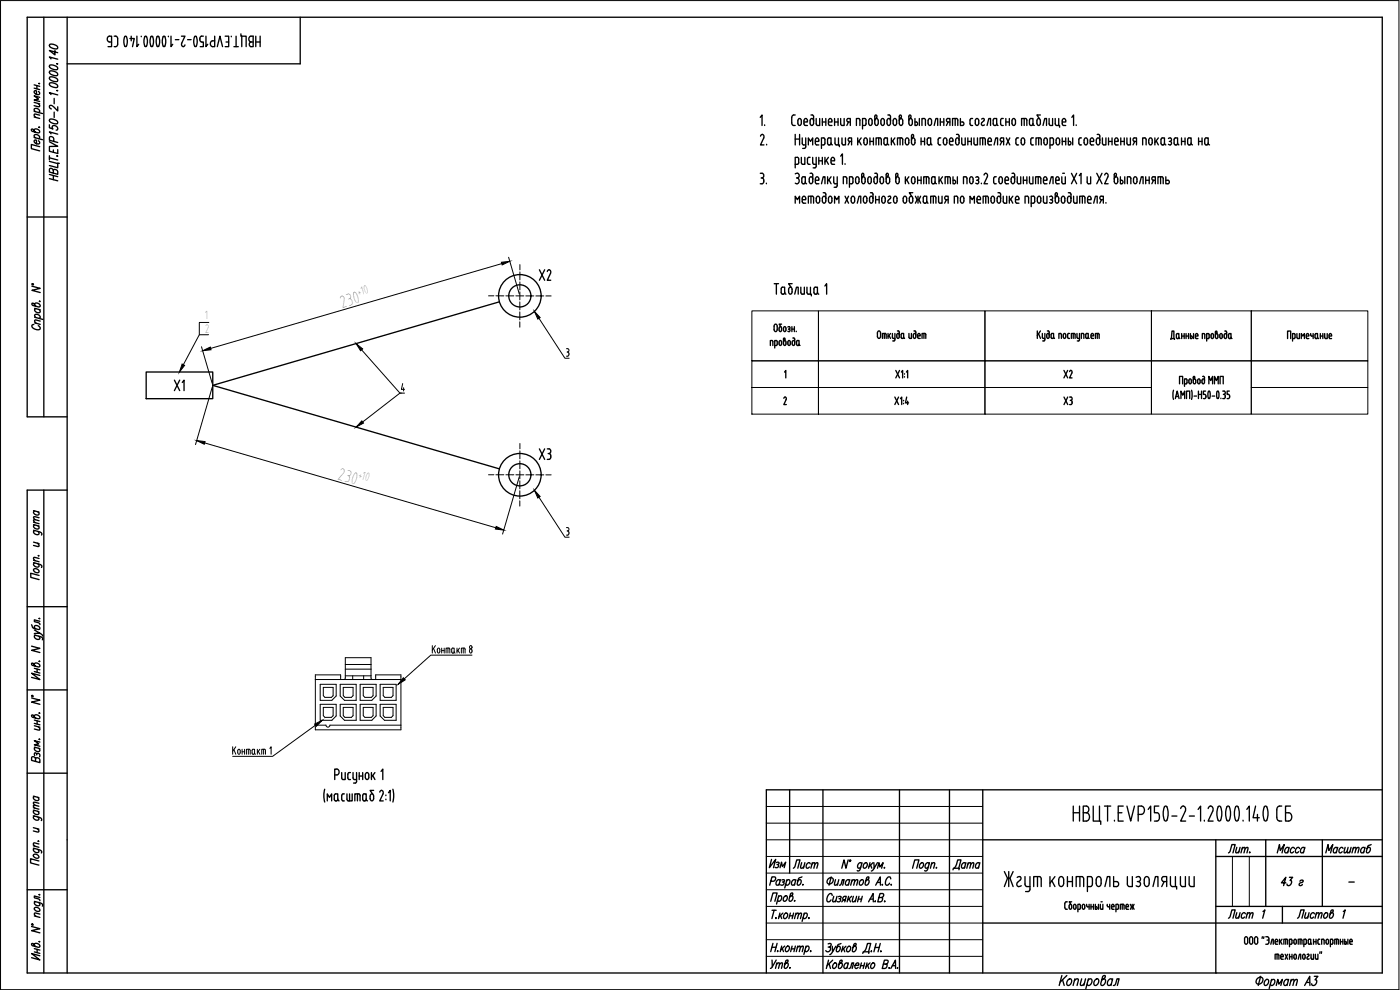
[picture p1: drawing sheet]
<svg xmlns="http://www.w3.org/2000/svg" width="420mm" height="297mm" viewBox="0 0 420 297" stroke-linecap="round" stroke-linejoin="round" font-family="sans-serif">
<defs><g id="words">
<text font-size="19" x="105.5" y="129.5">4</text>
<g font-size="6.6">
<text x="160.5" y="85.4">X2</text>
<text x="160.5" y="139">X3</text>
</g>
<g font-size="6.2">
<text x="56.1" y="118.5" transform="rotate(-90 56.1 118.5)">X1</text>
<text x="284.7" y="262.1">Дата</text>
</g>
<g font-size="5.7">
<text x="322.8" y="122.8" transform="rotate(-90 322.8 122.8)">Х2 Х3</text>
<text x="367.6" y="257.2">Лит.</text>
<text x="382.1" y="257.2">Масса</text>
<text x="396.5" y="257.2">Масштаб</text>
<text x="229.7" y="261.4">Изм</text>
<text x="236.7" y="261.8">Лист</text>
<text x="383.5" y="267.1">43 г</text>
<text x="367.6" y="276.6">Лист 1</text>
<text x="388.1" y="276.6">Листов 1</text>
</g>
<g font-size="5.3">
<text x="102.6" y="92.4" transform="rotate(-16 102.6 92.4)">230</text>
<text x="101.1" y="143.7" transform="rotate(16 101.1 143.7)">230</text>
</g>
<g font-size="3.8">
<text x="61.4" y="95.7">1</text>
<text x="61.4" y="99.9">2</text>
</g>
<g font-size="3.7">
<text x="107.5" y="88.7" transform="rotate(-16 107.5 88.7)">+10</text>
<text x="107.3" y="143.3" transform="rotate(16 107.3 143.3)">+10</text>
</g>
<text font-size="3.5" x="236.7" y="122.8" transform="rotate(-90 236.7 122.8)">1 2</text>
<text font-size="2.6" x="403.6" y="266">-</text>
</g></defs>
<!-- layer: KONTUR -->
<path d="M.2 .2h419.6v296.7h-419.6z" fill="none" stroke="#000" stroke-width=".3"/>
<g fill="none" stroke="#000" stroke-width=".4">
<path d="M13.2 5.2v119.9M20.2 5.2v286.7M90.1 5.2v14h-69.9M8.2 65.1h12M20.2 125.1h-12v-119.9h406.6v286.7h-406.6v-144.8h12M13.2 147.1v144.8M8.2 182h12M8.2 207h12M8.2 232h12M237 237v25M247 237v54.9M269.9 237v54.9"/>
<path d="M284.9 237v54.9M294.9 237v54.9M414.8 237h-184.8v54.9M294.9 252h119.9M364.9 252v39.9M364.9 257h49.9M379.9 252v20M396.9 252v20M8.2 267h12M294.9 277h119.9M364.9 272h49.9M384.9 272v5"/>
</g>
<g fill="none" stroke="#000" stroke-width=".4">
<path d="M14.9 19.5h1a1.48 1.48 0 0 1 1.4 1.1 1.05 1.05 0 0 1-1.4 .2l-1-.5zM14.9 13.3h1a1.48 1.48 0 0 1 1.4 1.1l-.5 .3-.5-.1a1.46 1.46 0 0 1-1.5-1.1zM15.3 17.7l-.5-.6 2.5 .7M16.5 15.1v1.4l-1.7-1.4 2.5 .7M17.1 19.1l.2 .1zM33.5 12.6h-.7a.91 .91 0 0 1-.6-.9 .91 .91 0 0 1 .6-.8h.7v3.1h-1.1M34.3 10.9h.7l.3 .7v1.9l-.3 .4-.7 .1M37.5 10.9l.2-.1a2.59 2.59 0 0 1 0 3.2 2.78 2.78 0 0 1-.2-3.1zM39 11.6h1.3l-.5 2.4M39.4 10.9v1.4M41.1 10.9v3.1l.5-.7M42.4 10.9v.1"/>
<path d="M43.6 10.9l.1-.1a2.59 2.59 0 0 1 0 3.2 2.78 2.78 0 0 1-.1-3.1zM45.4 10.9l.2-.1a2.64 2.64 0 0 1 0 3.2 2.73 2.73 0 0 1-.2-3.1zM47.2 10.9l.2-.1a2.59 2.59 0 0 1 0 3.2 2.78 2.78 0 0 1-.2-3.1zM49.1 10.9l.1-.1a2.64 2.64 0 0 1 0 3.2 2.73 2.73 0 0 1-.1-3.1zM50.5 10.9v.1M51.3 10.9v3.1l.5-.7M52.6 11.9h1.1M54.5 10.9h1l-.9 2a.57 .57 0 0 0 .1 .9 .57 .57 0 0 0 .8-.3M56.3 11.9h1.1M58.5 10.9l.2-.1a2.64 2.64 0 0 1 0 3.2 2.73 2.73 0 0 1-.2-3.1zM61 10.9a.89 .89 0 0 0-1 .8 .89 .89 0 0 0 1 .9v1.4h-.9M61.8 10.9v3.1l.5-.7"/>
<path d="M64.4 10.9v3.1h-.6M64.4 12.3l-.6-.1a.91 .91 0 0 0-.7 .9 .91 .91 0 0 0 .7 .9M65.2 14l.8-3.1 .8 3.1M67.6 10.9h1v3.1h-1M67.8 12.6h.8M69.4 10.9v.1M70.2 14h1.3M70.9 10.9v3.1M72.3 10.2v.7h1.6v3.1M72.6 10.9v3.1M74.9 11.1l1.1-.2v3.1h-.7a.74 .74 0 0 1-.5-.7 .74 .74 0 0 1 .5-.7l-.6-.5zM75.3 12.6h.7"/>
<path d="M76.8 12.6h1.3M76.8 10.9v3.1M78.1 10.9v3.1M10.2 39.2v-.3a.93 .93 0 0 1 1.1-.1 .93 .93 0 0 1 .5 1l-2.1-.4-.3-.6 .6 .1 .6 .8M10.2 35.1l1.7 .4M10.2 33.4l2.5 .7M10.2 30.7l1.7 .5M10.2 25.5l1.7 .4M10.2 26.4l1.7 .5M10.6 33.5l-.4-.7a.93 .93 0 0 1 1.1-.2 .93 .93 0 0 1 .5 1l-.3 .1M11.1 25.7v1M11.4 31l.5 .6-.1 .4-1.6-.3"/>
<path d="M11.5 27.4l.4 .7a.93 .93 0 0 1-1.1 .2 .93 .93 0 0 1-.4-1h.6v1M11.7 38.2h.2zM11.7 25l.2 .1zM11.9 34.6l-1.5-.4-.2 .4 .5 .6M11.9 29.2l-1.7-.4 1.3 .9-1.3 .3 1.7 .5M14.8 37.4v.9l1.1 .4-.1-.1a.56 .56 0 0 1 .2-.9 .9 .9 0 0 1 1.1 .2 .9 .9 0 0 1 0 1.1h-.3M14.9 35.8h1a1.46 1.46 0 0 1 1.4 1.1 1.05 1.05 0 0 1-1.4 .1l-1-.5zM14.9 24.9h1a1.48 1.48 0 0 1 1.4 1.1l-.5 .3-.5-.1a1.46 1.46 0 0 1-1.5-1.1zM14.9 23.1h1a1.46 1.46 0 0 1 1.4 1.1 1.05 1.05 0 0 1-1.4 .1l-1-.5zM14.9 21.3h1a1.48 1.48 0 0 1 1.4 1.1l-.5 .3h-.5a1.46 1.46 0 0 1-1.5-1.1zM15.3 28.4l-.5-.6 2.5 .7M16.3 29.5v1.6"/>
<path d="M16.3 33.6v1.6M17.1 27.2h.2zM17.3 32v1.3l-1.2-1.2-.8-.5a.55 .55 0 0 0-.5 .6 .55 .55 0 0 0 .6 .5M228.2 35.2l.5-.7v3.2M229.5 37.5v.2M238.7 34.5l-.7 .1-.4 .7 .1 1.9 .3 .4 .7 .1M239.4 37v-.8a.55 .55 0 0 1 .6-.7 .55 .55 0 0 1 .5 .7v.8M239.4 36.9a.55 .55 0 0 0 .6 .8 .55 .55 0 0 0 .5-.8M241.3 36.6h1v-.4a.55 .55 0 0 0-.5-.7 .55 .55 0 0 0-.5 .8v1.1l.4 .2 .6 .1M243.1 36.9a.55 .55 0 0 0 .5 .8 .55 .55 0 0 0 .6-.8M243.4 34.5l.7 .3 .1 2.2M244.2 36.2a.55 .55 0 0 0-.6-.7 .55 .55 0 0 0-.5 .7v.8"/>
<path d="M245 35.6v1.8l.3 .2 .7 .1v-2.1M246.8 35.6v2.1M246.8 36.6h1M247.8 35.6v2.1M248.6 36.6h1.1v-.4a.55 .55 0 0 0-.6-.7 .55 .55 0 0 0-.5 .8l.1 1.1 .3 .2 .7 .1M250.5 36.6h1M250.5 35.6v2.1M251.5 35.6v2.1M252.3 35.6l.1 1.8 .3 .2 .6 .1v-2.1M254.5 35.6h.7v2.1M254.5 36.6h.7M254.5 35.5l-.4 .6 .4 .5"/>
<path d="M254.7 36.6l-.6 1.1M257 37.7v-2.1h.7l.3 .2 .1 1.9M258.9 37.7l.6-.1 .4-.2v-1.3l-.2-.5h-.8v3.1M260.7 37v-.8a.55 .55 0 0 1 .5-.7 .55 .55 0 0 1 .5 .7v.8M260.7 36.9a.55 .55 0 0 0 .5 .8 .55 .55 0 0 0 .5-.8M262.5 36.2a.55 .55 0 0 1 .6-.7 .55 .55 0 0 1 .5 .7v.8M262.5 36.9a.55 .55 0 0 0 .6 .8 .55 .55 0 0 0 .5-.8M262.8 35.7l.4-.6-.3-.6-.4 .4v2.1M264.4 36.3v.7M264.4 36.2a.55 .55 0 0 1 .5-.7 .55 .55 0 0 1 .5 .7M264.4 36.9a.55 .55 0 0 0 .5 .8 .55 .55 0 0 0 .5-.8M265.4 36.3v.7"/>
<path d="M266.2 36.9a.55 .55 0 0 0 .5 .8 .55 .55 0 0 0 .6-.8M266.5 34.5l.7 .3 .1 2.2M267.3 36.2a.55 .55 0 0 0-.6-.7 .55 .55 0 0 0-.5 .7v.8M268 36.3v.7M268 36.2a.55 .55 0 0 1 .6-.7 .55 .55 0 0 1 .5 .7M268 36.9a.55 .55 0 0 0 .6 .8 .55 .55 0 0 0 .5-.8M269.1 36.3v.7M269.9 36.2a.55 .55 0 0 1 .5-.7 .55 .55 0 0 1 .5 .7v.8M269.9 36.9a.55 .55 0 0 0 .5 .8 .55 .55 0 0 0 .5-.8M270.1 35.7l.4-.6-.2-.6-.4 .4v2.1M272.8 36.2a.55 .55 0 0 1 .5-.7 .55 .55 0 0 1 .5 .7v.8M272.8 36.9a.55 .55 0 0 0 .5 .8 .55 .55 0 0 0 .5-.8"/>
<path d="M273 35.7l.4-.6-.3-.6-.3 .4v2.1M274.6 35.6v2.1l.6-.1 .1-.7-.7-.3M275.9 35.6v2.1M276.7 37.7v-2.1h.6l.4 .2v1.9M278.5 37v-.8a.55 .55 0 0 1 .6-.7 .55 .55 0 0 1 .5 .7v.8M278.5 36.9a.55 .55 0 0 0 .6 .8 .55 .55 0 0 0 .5-.8M280.4 37.7l.5-2.1h.5v2.1M282.2 36.6h1.1M282.2 35.6v2.1M283.3 35.6v2.1M284.6 36.6l-.6 1.1M285.1 36.6l-.9-.1-.2-.4 .2-.5h.9v2.1"/>
<path d="M285.9 37.7v-2.1h1.2l.3 .2v1.9M286.7 35.6v2.1M288.2 35.6v2.1l.9-.1 .2-.5-.2-.4-.9-.1M291.9 35.6h-.6l-.2 .5 .1 1.3 .7 .3M292.7 37v-.8a.55 .55 0 0 1 .5-.7 .55 .55 0 0 1 .5 .7v.8M292.7 36.9a.55 .55 0 0 0 .5 .8 .55 .55 0 0 0 .5-.8M294.6 35.7a.43 .43 0 0 1 .6-.1 .43 .43 0 0 1 .1 .7l-.6 .5a.53 .53 0 0 0 0 .8 .53 .53 0 0 0 .7-.1M296.2 37.7l.6-2.1h.5v2.1M298.3 35.6h.8v1.5a.52 .52 0 0 1-.5 .6 .52 .52 0 0 1-.5-.6zM299.1 37.1l.4 .5M300.3 36.1v1M300.3 37.1l.2 .5 .6 .1"/>
<path d="M301.1 35.6h-.6l-.2 .5M301.9 36.6h1M301.9 35.6v2.1M302.9 35.6v2.1M303.7 37v-.8a.55 .55 0 0 1 .5-.7 .55 .55 0 0 1 .6 .7v.8M303.7 36.9a.55 .55 0 0 0 .5 .8 .55 .55 0 0 0 .6-.8M306.6 37.7v-2.1h1.2l.3 .2 .1 1.9M307.4 35.6v2.1M309.2 35.6h.8v1.5a.53 .53 0 0 1-.5 .6 .53 .53 0 0 1-.6-.6zM310 37.1l.4 .5M311.2 36.9a.55 .55 0 0 0 .5 .8 .55 .55 0 0 0 .5-.8M312.2 34.5h-1l.8 1.1"/>
<path d="M312.2 36.3v.7M312.2 36.2a.55 .55 0 0 0-.5-.7 .55 .55 0 0 0-.5 .7v.8M313 37.7l.5-2.1h.6v2.1M314.9 35.6v1.8l.4 .2 .6 .1v-2.1M316.7 35.6v1.8l.4 .2 .6 .1v-2.1M317.7 37.7h.3v.5M318.8 36.6h1v-.4a.55 .55 0 0 0-.5-.7 .55 .55 0 0 0-.5 .8v1.1l.4 .2 .6 .1M321.7 35.2l.5-.7v3.2M323 37.5v.2M10.2 41.3l2.5 .6M10.6 41.3l-.4-.7a.93 .93 0 0 1 1.1-.1 .93 .93 0 0 1 .5 1l-.3 .1M11.5 42.2l.4 .7a.93 .93 0 0 1-1.1 .2 .93 .93 0 0 1-.4-1h.6v1"/>
<path d="M11.9 44l-2.5-.7v1.3l2.5 .7M14.8 44.2v1.2l2.5 .7v-1.2M14.8 42.5l2.5 1.4h-2.5M14.8 53.6l2.5 .7M14.8 52.3l2.5 .7M14.8 48.4l2.5 .7M14.8 47.3l2.5 .7M14.8 46.7v1.3M15.3 40.2l-.5-.6 2.5 .7M16 51.1l-.5-.5-.4-.1-.3 .3v.8l2.5 .7v-.8l-.5-.6h-.7l-.1 1M16 45v.7M16 52.7v1.2"/>
<path d="M16.1 42.4l-.1-1.1-.3-.3h-.8l-.1 1.1 2.5 .7M17.1 46.8h.2zM17.8 49l-.5-.1v1.4l-2.5-.6M228.2 52h.5a.72 .72 0 0 1 .5 .8 .72 .72 0 0 1-.8 .6M228.2 40.9a.59 .59 0 0 1 .9-.5 .59 .59 0 0 1 .1 1l-1 2.1h1.1M228.7 53.4l.5 .4v.6M229.2 54.4l-.3 .7h-.7M230 55v.1M230.1 43.3v.2M238.7 49.3h.6l.4-.3v-1.3l-.2-.4-.8-.1v3.2M238.7 40.3v3.2M238.7 41.7h1.3"/>
<path d="M238.7 52.2a.71 .71 0 0 1 1.1 .3 .71 .71 0 0 1-.7 .9M239.2 53.4a.84 .84 0 0 1 .7 1.1 .84 .84 0 0 1-1.2 .5M240 40.3v3.2M240.5 47.2v1.6l.4 .5h.6v-2.1M240.8 42.9l.4 .6M240.8 59.9h1v-.3a.55 .55 0 0 0-.5-.7 .55 .55 0 0 0-.5 .7v.8M240.8 41.4v1.6M240.9 44.5h.5M241 53h.7v1.6M241 53l-.4 .6 .1 1.3 .3 .2M241.2 43.5h.6M241.7 54.6l.4 .5"/>
<path d="M241.7 54.6a.5 .5 0 0 1-.7 .5M241.8 41.4v2.6l-.4 .5M242.6 43.5v-2.1l.6 1 .7-1v2.1M242.9 54.4a.55 .55 0 0 0 .5 .7 .55 .55 0 0 0 .5-.7M243.1 47.2l-.6 .1-.2 .4 .1 1.3 .7 .3M243.1 52l.8 .2v2.2M243.4 58.9v2.1M243.9 47.2l.1 1.8 .3 .3h.7M243.9 53.7a.55 .55 0 0 0-.5-.7 .55 .55 0 0 0-.5 .7v.7M244.2 59.4v1.6M244.2 59.4l-.2-.5h-1.4v2.1M244.7 42.4h1v-.3a.55 .55 0 0 0-.5-.7 .55 .55 0 0 0-.5 .7v.9"/>
<path d="M244.7 42.9l.4 .6M244.7 53.7l.1 1.2 .3 .2h.6M244.7 53.7a.55 .55 0 0 1 .5-.7 .55 .55 0 0 1 .6 .7M245 47.2l-.1 2.9-.9 .3M245.1 43.5h.6M245.1 59.1l.4-.2a1.34 1.34 0 0 1 .2 2h-.4l-.3-.4zM245.7 47.2v2.1M245.7 48.3h1.1M245.7 53.7v.4h-1M246.5 43.5h.7M246.5 55.1l.6-2.1h.5v2.1M246.8 47.2v2.1"/>
<path d="M247 57.8l.8 .3v2.2a.55 .55 0 0 1-.5 .7 .55 .55 0 0 1-.5-.7v-.7a.55 .55 0 0 1 .5-.7 .55 .55 0 0 1 .5 .7M247.6 41.9v1.1M247.6 47.2v2.1M247.6 41.9l-.2-.5h-.9v3.1M247.6 42.9l-.4 .6M248 48.1l.6 1.2M248.4 41.9l.2-.5h.8v1.6M248.4 42.9l.4 .6M248.4 41.9v1.1M248.4 53v2.1M248.6 47.2l-1 1.4M248.8 43.5h.2"/>
<path d="M248.8 53.9l.6 1.2M248.8 59.1l.4-.2a1.34 1.34 0 0 1 .2 2h-.4l-.3-.4zM249 43.5l.4-.6 .4 .6M249.4 47.9l.2 1.3 .9 .1M249.4 47.9a.55 .55 0 0 1 .5-.7 .55 .55 0 0 1 .6 .7M249.4 53l-1 1.4M250.2 53l.1 1.9 .3 .2h.7M250.3 56.2h.6M250.5 47.9v.4h-1.1M250.6 42.9l.4 .6M250.6 41.4v1.6M251.3 53v2.7l-.4 .5"/>
<path d="M251.6 41.4v2.1h-.6M251.6 43.5h.3v.5M252.3 46.9l.5-.7v3.1M252.7 42.9l.4 .6M252.7 41.4v1.6M253.1 55.1v-2.1h.6l.4 .3v1.8M253.6 49.1v.2M253.6 58.9l1.1 2.1M253.7 41.4v2.1h-.6M254.7 58.9l-1.1 2.1M254.9 42.4h.7M254.9 42.4l-.3-.2v-.6l.3-.2h.7v2.1"/>
<path d="M254.9 55.1h.7l.3-.2 .1-1.3-.2-.5-.9-.1v3.2M255 42.4l-.5 1.1M255.6 59.1l.4-.2a1.34 1.34 0 0 1 .2 2h-.4l-.3-.4zM256.8 54.4v-.7a.55 .55 0 0 1 .5-.7 .55 .55 0 0 1 .5 .7v.7M256.8 54.4a.55 .55 0 0 0 .5 .7 .55 .55 0 0 0 .5-.7M257.4 41.4v2.1M257.8 42.3l.7 1.2M258.5 41.4l-1.1 1.4M258.6 53.7a.55 .55 0 0 1 .5-.7 .55 .55 0 0 1 .6 .7v.7M258.6 54.4a.55 .55 0 0 0 .5 .7 .55 .55 0 0 0 .6-.7M258.8 53.2l.4-.6-.2-.6-.4 .4v2M259.3 59.1l.3-.2a1.34 1.34 0 0 1 .3 2h-.5l-.2-.4z"/>
<path d="M259.4 41.6l.4-.2a1.35 1.35 0 0 1 .2 2h-.4l-.3-.3zM260.4 54.4v-.7a.55 .55 0 0 1 .6-.7 .55 .55 0 0 1 .5 .7v.7M260.4 54.4a.55 .55 0 0 0 .6 .7 .55 .55 0 0 0 .5-.7M261.1 42.4h1M261.1 41.4v2.1M261.2 57.8l.8 .3v2.2a.55 .55 0 0 1-.5 .7 .55 .55 0 0 1-.5-.7v-.7a.55 .55 0 0 1 .5-.7 .55 .55 0 0 1 .5 .7M262.1 41.4v2.1M262.3 54.4a.55 .55 0 0 0 .5 .7 .55 .55 0 0 0 .5-.7M262.5 52h.4M262.8 58.9v2.1M262.8 59.9h1M262.9 52l.4 .5v1.9"/>
<path d="M263.3 53.7a.55 .55 0 0 0-.5-.7 .55 .55 0 0 0-.5 .7v.7M263.7 41.4v2.1M263.8 58.9v2.1M264.1 54.4v-.7a.55 .55 0 0 1 .5-.7 .55 .55 0 0 1 .6 .7v.7M264.1 54.4a.55 .55 0 0 0 .5 .7 .55 .55 0 0 0 .6-.7M264.5 41.9l-.4-.5h-1.2v2.1M264.5 41.9v1.6M264.8 59.1l.3-.2a1.34 1.34 0 0 1 .3 2h-.5l-.2-.4zM265.3 41.9l.2-.5h.8v1.6M265.3 42.9l.4 .6M265.3 41.9v1.1M265.7 43.5h.2"/>
<path d="M265.9 43.5l.4-.6 .4 .6M265.9 53.7a.55 .55 0 0 1 .6-.7 .55 .55 0 0 1 .5 .7v.7M265.9 54.4a.55 .55 0 0 0 .6 .7 .55 .55 0 0 0 .5-.7M266.2 53.2l.4-.6-.3-.6-.4 .4v2M266.5 59a.43 .43 0 0 1 .7-.1 .43 .43 0 0 1 0 .7l-.6 .5a.53 .53 0 0 0 0 .8 .53 .53 0 0 0 .8-.1M267.5 41.4v2.1M267.9 42.3l.7 1.2M268.3 59.1l.4-.2a1.34 1.34 0 0 1 .2 2h-.4l-.3-.4zM268.6 41.4l-1.1 1.4M268.8 53.7a.55 .55 0 0 1 .6-.7 .55 .55 0 0 1 .5 .7v.7M268.8 54.4a.55 .55 0 0 0 .6 .7 .55 .55 0 0 0 .5-.7M269.1 53.2l.4-.6-.3-.6-.4 .4v2"/>
<path d="M270.1 41.4v2.1M270.9 41.9v1.6M270.9 41.9l-.4-.5h-1.2v2.1M271.2 59.1l.4-.2a1.34 1.34 0 0 1 .2 2h-.4l-.3-.4zM271.7 42.1v.7M271.7 42.1a.55 .55 0 0 1 .5-.7 .55 .55 0 0 1 .6 .7v.7a.54 .54 0 0 1-.6 .7 .54 .54 0 0 1-.5-.7M271.7 53v2.1M272.1 53.9l.7 1.2M272.8 53l-1.1 1.4M273 59.1l.4-.2a1.34 1.34 0 0 1 .2 2h-.4l-.3-.4zM273.5 54.4l.1-.7a.55 .55 0 0 1 .5-.7 .55 .55 0 0 1 .5 .7v.7M273.6 54.4a.55 .55 0 0 0 .5 .7 .55 .55 0 0 0 .5-.7"/>
<path d="M273.8 41.5l.4-.6-.3-.6-.4 .5v2a.55 .55 0 0 0 .6 .7 .55 .55 0 0 0 .5-.7v-.7a.55 .55 0 0 0-.5-.7 .55 .55 0 0 0-.6 .7M273.9 57.8h-1l.8 1.2M274.7 58.9l.6 1-.6 1.1M275.4 53v2.1M275.4 54.1h1M275.5 58.9v2.1M275.8 59.9l.5 1.1M276.3 58.9l-.5 1h-.5M276.4 42.4h1.1M276.4 41.4v2.1M276.4 53v2.1M277.1 59.4l.2-.5h.8v1.5"/>
<path d="M277.1 59.4v1M277.2 55.1v-2.1h1.2l.4 .3v1.8M277.5 41.4v2.1M278 53v2.1M278.3 41.9l.2-.5h.8v1.6M278.3 42.9l.4 .6M278.3 41.9v1.1M278.7 43.5h.2M278.9 43.5l.4-.6 .4 .6M279.8 53.1l.8-.1v1.6a.52 .52 0 0 1-.5 .6 .52 .52 0 0 1-.5-.6zM280.1 58.9v2.1M280.5 58.9h-1.2v2.1"/>
<path d="M280.5 58.9l.4 .5M280.6 54.6l.4 .5M280.9 59.4v1.6M281.5 41.9v1.1M281.5 42.9l.4 .6M281.7 58.9v1.5M281.8 53v2.1M281.9 43.5h.4M282.2 53.9l.7 1.2M282.3 41.4h-.6l-.2 .5M282.7 58.9v2.1h-.6M282.9 53l-1.1 1.4"/>
<path d="M283.1 42.1v.7M283.1 42.1a.55 .55 0 0 1 .5-.7 .55 .55 0 0 1 .6 .7M283.1 42.8a.55 .55 0 0 0 .5 .7 .55 .55 0 0 0 .6-.7M283.6 55.1v-2.1h1.2l.4 .3v1.8M283.9 59.9h.7M283.9 59.9l-.3-.3v-.5l.3-.2h.7v2.1M284 59.9l-.5 1.1M284.2 42.1v.7M284.4 53v2.1M285 42.9l.4 .6M285 42.4h1v-.3a.55 .55 0 0 0-.5-.7 .55 .55 0 0 0-.5 .7v.9M285.3 43.5h.7"/>
<path d="M286 53v2.1h.6l.2-.8-.8-.2M286.8 42.1v.7M286.8 42.1a.55 .55 0 0 1 .5-.7 .55 .55 0 0 1 .5 .7M287.1 40.3l.7 .3v2.2a.55 .55 0 0 1-.5 .7 .55 .55 0 0 1-.5-.7M287.3 53v2.1M287.4 59.4v1.6M287.5 59.4l-.2-.5h-.9v2.1M288.4 59.1l.4-.2a1.34 1.34 0 0 1 .2 2h-.4l-.3-.4zM288.6 42.9l.4 .6M288.6 41.4v1.6M289.2 55.1v-2.1h.6l.4 .3v1.8M289.7 41.4v2.1h-.7"/>
<path d="M290.5 42.4h1M290.5 41.4v2.1M291 53.7v.7M291 53.7a.55 .55 0 0 1 .5-.7 .55 .55 0 0 1 .5 .7v.7M291 54.4a.55 .55 0 0 0 .5 .7 .55 .55 0 0 0 .5-.7M291.5 41.4v2.1M292.3 42.9l.4 .6M292.3 41.4v1.6M292.8 53.2a.54 .54 0 0 1 .9 .1 .54 .54 0 0 1-.3 .8M293.1 54.1h.2M293.2 59.9h1.1v-.3a.55 .55 0 0 0-.6-.7 .55 .55 0 0 0-.5 .7v.8M293.3 41.4v2.1h-.6"/>
<path d="M293.4 54.1a.53 .53 0 0 1 .3 .8 .53 .53 0 0 1-.9 .1M294.5 55v.1M294.9 41.4v2.1M295.3 52.5a.59 .59 0 0 1 .9-.4 .59 .59 0 0 1 .1 1l-1 2h1.1M295.7 41.9v1.6M295.7 41.9l-.4-.5h-1.2v2.1M295.8 58.9v2.1M296.5 42.9l.4 .6M296.5 42.4h1l.1-.3a.55 .55 0 0 0-.6-.7 .55 .55 0 0 0-.5 .7v.9M296.6 59.4l-.2-.5h-1.3v2.1M296.6 59.4v1.6M296.9 43.5h.6"/>
<path d="M297.6 59.1l.3-.2a1.34 1.34 0 0 1 .2 2h-.4l-.2-.4zM298.3 43.5l.6-2.1h.5v2.1M299 53l-.6 .1-.2 .5 .1 1.3 .7 .2M299.2 59.6v.7M299.3 59.6a.55 .55 0 0 1 .5-.7 .55 .55 0 0 1 .5 .7M299.5 57.8l.6 .1 .2 .4M299.8 54.4v-.7a.55 .55 0 0 1 .5-.7 .55 .55 0 0 1 .5 .7v.7M299.8 54.4a.55 .55 0 0 0 .5 .7 .55 .55 0 0 0 .5-.7M300.3 58.3v2M300.6 42.4h.6M300.6 42.4l-.4-.2v-.6l.4-.2h.6v2.1M300.7 42.4l-.5 1.1"/>
<path d="M301.1 58.9v1.5M301.6 54.1h1.1v-.4a.55 .55 0 0 0-.6-.7 .55 .55 0 0 0-.5 .7l.1 1.2 .3 .2h.7M302 41.4l1.1 2.1M302.1 58.9v2.1h-.6M302.9 58.9v2.1M303.1 41.4l-1.1 2.1M303.3 59.7l.7 1.3M303.5 54.4a.55 .55 0 0 0 .5 .7 .55 .55 0 0 0 .5-.7M303.7 52l.8 .2v2.2M304 58.9l-1.1 1.4M304.5 53.7a.55 .55 0 0 0-.5-.7 .55 .55 0 0 0-.5 .7v.7M304.8 59.9h1v-.3a.55 .55 0 0 0-.5-.7 .55 .55 0 0 0-.5 .7v.8"/>
<path d="M304.9 42.9l.4 .6M304.9 41.9v1.1M305.3 43.5h.4M305.3 53v1.6l.4 .5h.6v-2.1M305.7 41.4h-.6l-.2 .5M306.6 41.6l.4-.2a1.35 1.35 0 0 1 .2 2h-.4l-.3-.3zM307.1 54.1h1.1M307.1 53v2.1M308.2 53v2.1M308.7 59.4l-.2-.5h-.9v2.1M308.7 59.4v1.6M309 53v1.6l.4 .5h.6v-2.1"/>
<path d="M309.4 42.9l.3 .6M309.4 41.9v1.1M309.7 43.5h.4M310.1 41.4h-.6l-.1 .5M310.5 59.4v1M310.5 59.4l-.2-.5h-.8v3.1M310.8 55.1v-2.1h1.2l.3 .3 .1 1.8M311.5 59.1l.3-.2a1.34 1.34 0 0 1 .2 2h-.4l-.2-.4zM311.6 53v2.1M311.7 41.4v2.1M312.5 41.9v1.6M312.5 41.9l-.4-.5h-1.2v2.1"/>
<path d="M313.2 58.9v1.5M313.2 54.1h1v-.4a.55 .55 0 0 0-.5-.7 .55 .55 0 0 0-.5 .7v1.2l.4 .2h.6M313.3 42.1v.7M313.3 42.1a.55 .55 0 0 1 .5-.7 .55 .55 0 0 1 .5 .7M313.3 42.8a.55 .55 0 0 0 .5 .7 .55 .55 0 0 0 .5-.7M314.2 58.9v2.1h-.7M314.3 42.1v.7M315 59a.54 .54 0 0 1 .9 .1 .54 .54 0 0 1-.4 .8 .54 .54 0 0 1 .4 .8 .54 .54 0 0 1-.9 .1M315 55.1l.5-2.1h.5v2.1M315.1 43.5h.7M315.2 59.9h.3M316.2 41.9v1.1"/>
<path d="M316.2 41.9l-.2-.5h-.9v3.1M316.2 42.9l-.4 .6M316.8 54.1h1.1v-.4a.55 .55 0 0 0-.5-.7 .55 .55 0 0 0-.6 .7l.1 1.2 .3 .2h.7M316.9 59l.4-.6-.2-.6-.4 .5v2a.55 .55 0 0 0 .5 .7 .55 .55 0 0 0 .5-.7v-.7a.55 .55 0 0 0-.5-.7 .55 .55 0 0 0-.5 .7M316.9 42.1v.7M317 42.1a.55 .55 0 0 1 .5-.7 .55 .55 0 0 1 .5 .7M317 42.8a.55 .55 0 0 0 .5 .7 .55 .55 0 0 0 .5-.7M318 42.1v.7M318.5 59.6v.7M318.5 59.6a.55 .55 0 0 1 .6-.7 .55 .55 0 0 1 .5 .7M318.7 53v1.6l.4 .5M318.8 41.4v2.1"/>
<path d="M318.8 42.4h1M318.9 52h.5M319.6 59.6v.7M319.7 53v2.1h-.6M319.8 41.4v2.1M320.6 41.4v2.1h.4M320.6 57.8l.8 .3v2.2a.55 .55 0 0 1-.5 .7 .55 .55 0 0 1-.5-.7v-.7a.55 .55 0 0 1 .5-.7 .55 .55 0 0 1 .5 .7M320.6 42.4h.4M321 42.4l.4 .5-.4 .6M321.6 52l1.5 3.1M321.9 41.4v2.1M322.2 58.9v1.5"/>
<path d="M323.1 52l-1.5 3.1M323.2 58.9v2.1h-.6M323.8 42.9l.4 .6M323.8 41.9v1.1M323.9 52.7l.5-.7v3.1M324.2 43.5h.4M324.6 41.4h-.6l-.2 .5M324.8 58.9v2.1M325.5 41.6l.4-.2a1.35 1.35 0 0 1 .2 2h-.4l-.3-.3zM325.6 59.4v1.6M325.6 59.4l-.2-.5h-1.4v2.1M326.3 53v1.6l.4 .5h.6v-2.1"/>
<path d="M326.4 59.9h1v-.3a.55 .55 0 0 0-.5-.7 .55 .55 0 0 0-.5 .7v.8M327.2 42.9l.4 .6M327.2 42.4h1v-.3a.55 .55 0 0 0-.5-.7 .55 .55 0 0 0-.5 .7v.9M327.6 43.5h.6M329.2 52l1.5 3.1M329.3 40.3l.7 .3 .1 2.2a.55 .55 0 0 1-.6 .7 .55 .55 0 0 1-.5-.7v-.7a.55 .55 0 0 1 .5-.7 .55 .55 0 0 1 .6 .7M330.5 59.9h.6M330.5 59.9l-.4-.3v-.5l.4-.2h.6v2.1M330.6 59.9l-.5 1.1M330.7 52l-1.5 3.1M330.9 42.9l.4 .6M330.9 41.4v1.6"/>
<path d="M331.5 52.5a.59 .59 0 0 1 .9-.4 .59 .59 0 0 1 .1 1M331.9 41.4v2.1h-.7M332.5 53.1l-1 2h1.1M332.7 42.4h1M332.7 41.4v2.1M333.7 41.4v2.1M334.4 53.7a.55 .55 0 0 1 .5-.7 .55 .55 0 0 1 .6 .7l-.1 .7M334.4 54.4a.55 .55 0 0 0 .5 .7 .55 .55 0 0 0 .6-.7M334.5 42.9l.4 .6M334.5 42.4h1.1v-.3a.55 .55 0 0 0-.5-.7 .55 .55 0 0 0-.6 .7v.9M334.6 53.2l.4-.6-.2-.6-.4 .4v2M334.9 43.5h.7"/>
<path d="M336.2 53v2.1h.6l.2-.8-.8-.2M336.4 42.4h1M336.4 41.4v2.1M337.4 41.4v2.1M337.6 53v2.1M338.2 42.9l.4 .6M338.2 41.4v1.6M339.2 41.4v2.1h-.6M339.4 53.6v1.5M339.4 53.6l-.2-.5-.9-.1v2.1M340.2 54.4v-.7a.55 .55 0 0 1 .5-.7 .55 .55 0 0 1 .5 .7v.7M340.2 54.4a.55 .55 0 0 0 .5 .7 .55 .55 0 0 0 .5-.7"/>
<path d="M340.4 42.4h.7M340.4 42.4l-.3-.2v-.6l.3-.2h.7v2.1M340.6 42.4l-.6 1.1M342 55.1l.5-2.1h.6v2.1M343.8 54.1h1.1M343.8 53v2.1M344 41.9v1.6M344 41.9l-.2-.5h-.9v2.1M344.9 53v2.1M344.9 41.6l.4-.2a1.35 1.35 0 0 1 .2 2h-.4l-.3-.3zM346.2 54.1l-.5 1M346.6 41.4v2.1"/>
<path d="M346.7 54.1l-.8-.1-.2-.4 .2-.5 .8-.1v2.1M347 42.3l.6 1.2M347.5 55.1v-2.1h1.2l.3 .3 .1 1.8M347.6 41.4l-1 1.4M348.3 53v2.1M348.4 41.9v1.1M348.4 41.9l.2-.5h.9v1.6M348.4 42.9l.4 .6M348.8 43.5h.3M349.1 43.5l.4-.6 .4 .6M349.9 53v2.1h.8l.2-.5-.2-.4-.8-.1M350.9 42.4h.3"/>
<path d="M351.2 41.4l-.5 .2M351.2 41.4l.4 .5-.4 .5a.54 .54 0 0 1 .3 .8 .54 .54 0 0 1-.8 .1M352.4 41.9l.2-.5h.8v1.6M352.4 42.9l.4 .6M352.4 41.9v1.1M352.8 43.5h.2M353 43.5l.4-.6 .4 .6M354.6 42.4h1M354.6 41.4v2.1M355.6 41.4v2.1M356.4 41.9l.2-.5h.9v1.6M356.4 42.9l.4 .6"/>
<path d="M356.4 41.9v1.1M356.8 43.5h.3M357.1 43.5l.4-.6 .4 .6M359.7 41.4v2.1M359.7 42.4h1.1M360.8 41.4v2.1M361.5 41.9l.2-.5h.9v1.6M361.5 42.9l.4 .6M361.5 41.9v1.1M361.9 43.5h.3M362.2 43.5l.4-.6 .4 .6M238.7 61v-2.1l.6 1 .7-1v2.1"/>
<path d="M240.8 60.4l.4 .6M241.2 61h.6M250.5 61v-2.1l.6 1 .7-1v2.1M257.3 61l.5-2.1h.5v2.1M277.1 60.4l.4 .6M277.5 61h.2M277.7 61l.4-.6 .4 .6M281.7 60.4l.4 .6M291.1 61v-2.1l.7 1 .6-1v2.1M293.2 60.4l.4 .6M293.6 61h.7M299.3 60.3a.55 .55 0 0 0 .5 .7 .55 .55 0 0 0 .5-.7"/>
<path d="M301.1 60.4l.4 .6M304.8 60.4l.4 .6M305.1 61h.7M309.5 61h.6M310.5 60.4l-.4 .6M313.2 60.4l.3 .6M318.5 60.3a.55 .55 0 0 0 .6 .7 .55 .55 0 0 0 .5-.7M322.2 60.4l.4 .6M326.4 60.4l.4 .6M326.8 61h.6M328.2 61l.6-2.1h.5v2.1M331.9 60.8v.2"/>
<path d="M9.6 85.9l2.5 .6-2.5 .6 2.5 .7M9.6 85.1l.4 .1v.3l-.4-.1zM10.2 97.4h-.3a.65 .65 0 0 0-.3 .7 .65 .65 0 0 0 .6 .5l.9 .3 .8-.1a.71 .71 0 0 0-.4-1.1M10.4 91.4a.88 .88 0 0 1 1-.5 .88 .88 0 0 1 .7 1l-.5 .2-1.8-.5-.2-.6 .6 .1 .6 .8M10.4 96.9l1.7 .4M10.4 95.2l2.5 .6M10.4 92.5l1.7 .4M10.8 95.3l-.4-.5a.88 .88 0 0 1 1-.5 .88 .88 0 0 1 .7 1l-.4 .2M10.8 92.6l-.3 .1a.93 .93 0 0 0 .5 1 .93 .93 0 0 0 1.1-.1l-.4-.7M11.8 90.4l.3 .1zM12.1 96.3l-1.6-.3-.1 .4 .5 .6M232.3 85.1h1.3"/>
<path d="M232.5 97.3h.5l.3 .6-.1 1.3-.4 .3-.5-.6zM233 85.1v3.2M233.8 99l.1-.8 .3-.2 .3 .2 .1 .8M233.8 99l.4 .5 .4-.5M234.6 97.3h-.8l.6 .8M235.1 99l.1-.8 .3-.2 .3 .2 .1 .8M235.1 99l.4 .5 .4-.5M235.5 87.7l.4 .6M235.5 87.7v-1.5h-.7l-.3 .2-.1 1.3a.5 .5 0 0 0 .7 .6M235.5 87.7l-.4 .6M236.4 98.1a.38 .38 0 0 1 .7 .1 .38 .38 0 0 1-.3 .5M236.6 98.7h.2"/>
<path d="M236.8 98.7a.38 .38 0 0 1 .3 .6 .38 .38 0 0 1-.7 .1M236.8 86.4l.4-.2a1.34 1.34 0 0 1 .2 2h-.4l-.3-.4zM237.7 98v1.5M237.7 98.7h.7M237.7 85.1h-1l.8 1.2M238.4 98v1.5M238.5 88.3l.5-2.1h.6v2.1M239 99.4v.1M240.3 86.2v1.5l.4 .6h.7v-2.1M242.2 86.2v1.5l.4 .6h.6v-2.1M243.2 88.3h.3v.5M244.5 86.2h.8v1.5a.52 .52 0 0 1-.5 .6 .52 .52 0 0 1-.5-.6z"/>
<path d="M245.3 87.7l.4 .6M247.6 85.8l.5-.7v3.2M263.6 99.4h.4l.3 .5-.1 1.3-.4 .3-.5-.6zM269.3 99.3l.5 .2 .1 1.5-.2 .5h-.4l-.1-1.2 .5-.2 .2 .4M274.3 99.3h.3M274.6 99.3l.2 .4v1.3l-.1 .5h-.4l-.2-1.2 .6-.2 .1 .4M311.3 99.3v2.2M312.3 99.3l-1 1.4M314.3 99.3l.5 .2 .1 1.5-.2 .5h-.4l-.1-1.2 .5-.2 .2 .4M367.6 99.3l.5 .2v1.6l-.1 .4-.6-.2v-.7M43.9 111.6h19.9v8h-19.9zM231.2 103.7v-1.5l.7 .1v1.4"/>
<path d="M232.5 103.7l.7-.2-.1-1.3h-.6v2.2M234 102.2h.4l.2 .5-.1 .7-.3 .3-.4-.5zM235.3 102.3l.3-.5-.3-.4a1.74 1.74 0 0 0-.2 1.8l.2 .4h.4l.2-.9-.4-.5-.4 .5M236.6 102.2h.4l.2 .5-.1 .7-.3 .3-.4-.5zM237.9 101.4l.6 .2v1.6l-.2 .4h-.4l-.1-1.2 .5-.2 .2 .5M239.2 102.2h.6v1.3l-.3 .2-.3-.1-.1-.3zM239.8 103.3l.3 .4M265.4 100.1v1.4M265.7 100.1h-.9v1.4M265.7 100l.2 .4v1.1M266.5 100.1v1.4M266.8 100.7l.5 .8"/>
<path d="M267.3 100.1l-.8 .9M267.8 100.1l.1 1.3 .7 .1M268.6 119.1l1.1 2.3M268.6 100.1l-.1 2-.6 .2M268.8 111.1l1.2 2.3M269.7 119.1l-1.1 2.3M270 111.1l-1.2 2.3M270.2 119.6l.4-.5v2.3M270.5 111.6l.4-.5v2.3M270.7 100.1h.5v1.1M270.7 100l-.3 .4 .1 1 .4 .1 .3-.3M271.2 101.2l.3 .3"/>
<path d="M271.5 112.1v.2M271.5 113v.1M272 111.6l.4-.5v2.3M272.1 119.1l-.4 1.8h1M272.8 100.1v1.1l.3 .3h.4v-1.4M275.4 100.8h.8l-.2-.7-.5 .2-.1 .9 .1 .3h.7M277.3 100.1v1.4M277.6 100.1h-.9v1.4M277.6 100l.2 .4v1.1M311.7 100.1l.6 1.4M312.8 100.1v1.1M312.8 101.2l.2 .3h.6"/>
<path d="M313.6 100.1l-.1 2-.6 .2M315.7 100.1h.5v1.1M315.7 100l-.3 .4 .1 1 .4 .1 .3-.3M316.2 101.2l.3 .3M318.3 100.1h-.5v1.4M318.3 100l.2 .4v1.1M319.3 100.1h.4l.1 .4v.8l-.3 .2-.4-.5zM320.7 100.1h.3M320.7 100l-.3 .2v1l.1 .3h.5M322.1 100.1v1.4M322.4 100.1h-.9v1.4M322.4 100l.3 .4"/>
<path d="M322.7 100.4v1.1M323.2 100.1l.1 1.3 .7 .1M324 100.1l-.1 2-.6 .2M325 100.1h-.5v1.4M325 100l.3 .4M325.3 100.4v1.1M326.1 100.1h.5v1.1M326.1 100l-.2 .4v1l.4 .1 .3-.3M326.6 101.2l.3 .3M327.4 100.8h.8l-.2-.7-.5 .2-.1 .9 .2 .3h.6M329.3 100.1v1.4M329.6 100.1h-.8v1.4"/>
<path d="M329.6 100l.3 .4v1.1M351.4 101.8v-.2h1.1v.2M351.5 101.6l.2-2.3h.6v2.3M352.2 117.1l-.2 1.4 .2 1.3M352.7 119.6l.6-2.3 .6 2.3M352.9 119h.8M353.2 100.1h.6v1.1l-.3 .4-.3-.1-.2-.3zM353.8 101.2l.3 .4M354 115.2v-2.3h.9v2.3M354.4 119.6v-2.3l.6 1.3 .5-1.3v2.3M354.6 100.1v1.5M354.6 100.8h.8"/>
<path d="M355.4 100.1v1.5M355.5 115.2l.7-.2-.1-1.3h-.6v2.2M355.9 100.8h.8M355.9 100.1v1.5M356.1 119.6v-2.3h.9v2.3M356.7 100.1v1.5M357 113.7h.4l.1 .5v.7l-.3 .3-.4-.5zM357.3 100.1v1.5l.4-.1 .1-.5-.5-.2M357.6 117.1l.2 1.4-.2 1.3M358.2 100.1v1.5M358.3 113.8l.3-.5-.3-.4a1.75 1.75 0 0 0-.2 1.8l.4 .5 .4-.5-.2-1h-.4l-.2 .5M358.4 118.8h.7"/>
<path d="M358.8 100.6l.1 .9 .6 .1M358.8 100.6l.3-.5 .4 .5M359.5 100.6v.2h-.7M359.6 113.7h.4l.2 .5-.1 .7-.3 .3-.4-.5zM359.7 117.3v2.3M359.7 118.3h.9M360.6 117.3v2.3M360.9 112.9l.5 .2 .1 1.6-.2 .4h-.4l-.1-1.2 .5-.2 .2 .5M361.3 100.1h-.5v1.5M361.3 100.1l.3 .4v1.1M361.8 117.3h-.6v1a.64 .64 0 0 1 .7 .7 .64 .64 0 0 1-.7 .6M362.1 101.6l.8-.2-.1-1.3h-.7v2.2"/>
<path d="M362.7 117.4a1.49 1.49 0 0 1 .3 2.2 1.49 1.49 0 0 1-.3-2.2zM362.8 115.2v-2.3l.6 1.3 .5-1.3v2.3M363.5 100.6l.3-.5 .4 .5M363.5 100.6v.7l.3 .3 .4-.3v-.7M363.8 118.8h.7M364.5 115.2v-2.3l.5 1.3 .6-1.3v2.3M364.8 100.6l.3-.5 .4 .5M364.9 100.2l.3-.5-.3-.4a1.66 1.66 0 0 0-.1 1.8l.2 .4h.3l.2-.9M365.4 117.4a1.49 1.49 0 0 1 .2 2.2 1.47 1.47 0 0 1-.2-2.2zM366.1 100.6v.7l.4 .3 .3-.3v-.7M366.1 100.6l.4-.5 .3 .5M366.2 115.2v-2.3h.9v2.3"/>
<path d="M366.4 119.5v.1M367 117.3l.7 .3v.5l-.3 .2M367.2 118.3h.1M367.4 118.3a.66 .66 0 0 1 .3 .8 .66 .66 0 0 1-.7 .5M367.4 100.6l.4-.5 .3 .5M368.3 119.6h.3M368.7 118.3l.3 .5v.5l-.3 .3M368.8 100.1h.6v1.1l-.2 .4-.4-.1-.1-.3zM368.9 117.3h-.6v1h.3M369.5 101.2l.2 .4M386.4 101.6v-2.3h.9v2.3M387.9 101.6l.7-.2-.1-1.3h-.6v2.2"/>
<path d="M389.2 100.1v1.1l.3 .4M390 100.1v1.5h-.5M390.5 101.6v-1.5l.5 .7 .5-.7v1.5M392 100.6l.1 .8 .7 .2M392 100.6l.4-.5 .4 .5M392.8 100.6v.2h-.8M393.4 100.1l.1 .7h.6M394.1 100.1v1.5M394.8 100.1h.6v1.3l-.3 .2-.3-.1-.1-.3zM395.4 101.2l.3 .4M396.3 100.8h.7M396.3 100.1v1.5"/>
<path d="M397 100.1v1.5M397.6 100.1v1.1l.2 .4h.5v-1.5M398.9 100.6l.1 .9 .6 .1M398.9 100.6l.4-.5 .3 .5M399.6 100.6v.2h-.7M271.2 120.1v.2M271.2 121v.1M272.4 120.4v1M10.1 159.1l2.2 .7 .3 .3-.2 .4M10.1 157.4l1.6 .4M10.1 156.7l1.6 .4M10.1 153.2l1.6 .5"/>
<path d="M10.4 159.2h-.1a.82 .82 0 0 0 .1 1.1 .82 .82 0 0 0 1 .1l.3-.2-.3-.8M10.4 157.5l-.2 .1a.93 .93 0 0 0 .4 1 .93 .93 0 0 0 1.1-.1l-.3-.7M10.4 153.3l-.2 .1a.93 .93 0 0 0 .4 1 .93 .93 0 0 0 1.1-.1l-.3-.7M11.7 156.2l-1.5-.3-.1 .3 .4 .6M11.7 155.3l-1.5-.3-.1 .3 .4 .6M10.1 168.8l2.2 .7 .3 .3-.2 .5M10.1 168.1l1.6 .5M10.1 162.7l1.6 .4M10.2 170.7a.94 .94 0 0 1 1 .1 .94 .94 0 0 1 .4 .9 .94 .94 0 0 1-1 0 .94 .94 0 0 1-.4-1zM10.4 168.9l-.1 .1a.82 .82 0 0 0 .1 1 .82 .82 0 0 0 1 .2l.3-.3-.3-.7M11.3 163l.4 .6-.1 .4-1.5-.4M11.5 166.7l.2 .1z"/>
<path d="M11.7 172.7l-2.5-.7v1.2l2.5 .7M11.7 167.6l-1.5-.4-.1 .5 .4 .5M9.5 193.9l2.5 .6-2.5 .6 2.5 .7M9.5 187.4l.6 1.1 1.6 .4a.82 .82 0 0 0 0-1.1 .82 .82 0 0 0-1-.1l-.4 .2 .4 .8M10.3 199.4v-.2a.93 .93 0 0 1 1.1-.2 .93 .93 0 0 1 .5 1l-2.2-.4-.2-.6 .6 .1 .6 .8M10.3 190.5l2.3 .7 .2 .4-.1 .4M10.3 189l1.7 1-1.7 .1M10.7 190.6l-.2 .1a.82 .82 0 0 0 .1 1 .82 .82 0 0 0 1 .2l.4-.3-.4-.7M11.7 198.4l.3 .1zM11.7 185.6h.3zM12 190l.8 .8M12 186.4l-1.7-.4v.5l1.6 .5 .1 .4"/>
<path d="M9.5 209.4l2.5 .7-2.5 .6 2.5 .6M9.5 208.7l.4 .1v.2l-.3-.1zM10.3 215v-.3a.93 .93 0 0 1 1.1-.1 .93 .93 0 0 1 .5 1l-2.2-.4-.2-.6 .6 .1 .6 .7M10.3 217.7l1.7 .5M10.3 216.1l1.7 .4M10.3 217l1.7 .5M10.3 200.5l1.7 .5M10.3 201.5l1.7 .4M11.1 200.7v1M11.1 216.3v1M11.5 218.1l.5 .5-.1 .5-1.6-.4M11.7 213.9l.3 .1z"/>
<path d="M12 202.7l-2.5-.7 2.5 1.9-2.5-.7M10 238.9l1.7 .4M10.3 224.2l1.7 .4M10.4 239l-.3 .1a.93 .93 0 0 0 .5 1 .93 .93 0 0 0 1.1-.2l-.4-.7M10.7 227.7l-.5-.6h-.5l-.2 .2v.8l2.5 .7v-.8l-.5-.6h-.7l-.1 1.1M10.7 224.3l-.3 .1a.93 .93 0 0 0 .5 1 .93 .93 0 0 0 1.1-.2l-.4-.7M11 226.2l.5-.2 .4 .3v.8M11 226.5a.48 .48 0 0 0-.6-.6v.8M11.7 221.8l.3 .1zM12 222.7l-1.7-.5 1.3 1-1.3 .3 1.7 .4M97.4 236.8l-.2 1.9 .2 1.9M100.5 232.5h.6a.91 .91 0 0 0 .7-.9 .91 .91 0 0 0-.7-.8h-.6v3.1"/>
<path d="M100.5 238.3l.9-.1v1.6a.52 .52 0 0 1-.6 .5 .52 .52 0 0 1-.5-.5zM101.4 239.8l.4 .5M102.6 231.8v1.6M103.3 238.2l-.6 .1-.1 .4v1.3l.7 .3M103.6 231.8v2.1l-.9-.1-.1-.4M104.1 238.2l.1 1.8 .3 .3h1.2v-2.1M104.4 233.4l.2 .4 .6 .1M104.9 238.2v2.1M105.2 231.8l-.8 .3v1.3M106 233.4l.4 .5M106 231.8v1.6M106.4 233.9h.6"/>
<path d="M107 231.8v2.6M107 234.4l-.2 .5h-.7M107.3 238.2v2.1M107.8 231.8v2.1M107.8 232.9h1M108.8 231.8v2.1M109 238.3l.9-.1v1.6a.52 .52 0 0 1-.5 .5 .52 .52 0 0 1-.6-.5zM109.8 232l.4-.2a1.34 1.34 0 0 1 .2 2h-.4l-.3-.3zM109.9 239.8l.4 .5M111.1 238.9v.7M111.1 238.9a.55 .55 0 0 1 .5-.7 .55 .55 0 0 1 .5 .7v.7a.55 .55 0 0 1-.5 .7 .55 .55 0 0 1-.5-.7M111.5 231.8v2.1"/>
<path d="M111.9 232.7l.6 1.2M112.1 237.1h-1l.8 1.2M112.5 231.8l-1 1.4M114 237.7a.59 .59 0 0 1 .8-.4 .59 .59 0 0 1 .1 .9l-.9 2.1h1M114.4 231.5l.5-.7v3.1M115.8 238.5v.2M115.8 239.8v.2M116.6 237.8l.5-.7v3.2M117.9 236.8l.3 1.9-.3 1.9M10 254.5l2.3 .7 .2 .3-.1 .4M10 244.8l2.3 .7 .2 .3-.1 .4M10 253.8l1.7 .4"/>
<path d="M10 248.3l1.7 .5M10 243.1l1.7 .4M10 242.4l1.7 .4M10.1 256.4a.94 .94 0 0 1 1.1 0 .94 .94 0 0 1 .4 1 .95 .95 0 0 1-1.1 0 .95 .95 0 0 1-.4-1zM10.4 254.6l-.3 .1a.92 .92 0 0 0 .5 1 .92 .92 0 0 0 1.1-.1l-.4-.8M10.4 244.9l-.3 .1a.92 .92 0 0 0 .5 1 .92 .92 0 0 0 1.1-.2l-.4-.7M10.4 243.2l-.3 .1a.93 .93 0 0 0 .5 1 .93 .93 0 0 0 1.1-.2l-.4-.7M11.2 248.7l.5 .5-.1 .4-1.6-.3M11.4 252.4h.3zM11.7 258.3l-2.5-.6v1.2l2.5 .7M11.7 253.2l-1.6-.3-.1 .4 .5 .6M11.7 241.9l-1.6-.3-.1 .3 .5 .6"/>
<path d="M11.7 241l-1.6-.3-.1 .3 .5 .6M98.2 240.3v-2.1l.7 1 .6-1v2.1M106.5 240.3v-2.1h1.2l.3 .3 .1 1.8M254.6 258l-.7 2.5-.6-2.5-.7 2.5M255 258.1h.3l-.3 .4zM258.6 259.2l-.1-.1a.82 .82 0 0 0-1 0 .82 .82 0 0 0-.1 1l.2 .4 .7-.4M258.7 258.8l-.7 2.3-.3 .2-.4-.1M259.3 259.2l.5-.4a.88 .88 0 0 1 .5 1.1 .88 .88 0 0 1-1 .6l-.2-.4zM261.1 258.8l-.4 1.7M261.3 259.6l.3 .9M262 258.8l-1.2 1.2M262.3 258.8l.1 1.7 .9-1.7"/>
<path d="M276.2 259.2l.4-.4a.87 .87 0 0 1 .5 1.1 .87 .87 0 0 1-.9 .6l-.3-.4zM278.8 259.2v-.1a.82 .82 0 0 0-1 0 .82 .82 0 0 0-.2 1l.3 .4 .7-.4M278.9 258.8l-.6 2.3-.4 .2-.4-.1M279.5 259.3l.6-.5 .4 .2-.3 1.5M279.7 258.8l-.5 1.7M322.1 241.9v4.5M322.1 243.9h1.9M324 241.9v4.5M325.1 243.9h.9M326 241.9h-.9v4.5h.9M326 241.8a1.04 1.04 0 0 1 .8 1 1.04 1.04 0 0 1-.8 1 1.31 1.31 0 0 1 1 1.3 1.31 1.31 0 0 1-1 1.3M328.1 241.9v4.5h2.2v1"/>
<path d="M330 241.9v4.5M331.5 241.9h1.8M332.4 241.9v4.5M334.5 246.1v.3M335.6 243.9h1.1M337.1 241.9h-1.5v4.5h1.5M338.2 241.9l1.1 4.5 1.2-4.5M342.5 241.9h-.9v4.5M342.5 241.8a1.31 1.31 0 0 1 1 1.3 1.31 1.31 0 0 1-1 1.3h-.9M344.6 242.9l.7-1v4.5M347.8 241.9h-1.3v2a1.33 1.33 0 0 1 1.5 .7 1.33 1.33 0 0 1-.5 1.7l-1 .1M349.6 242l.2-.2a3.3 3.3 0 0 1 .6 3.7l-.2 .6-.4 .2a3.2 3.2 0 0 1-.5-3.7z"/>
<path d="M351.7 244.9h1.5M354.3 242.6a.8 .8 0 0 1 1.1-.7 .8 .8 0 0 1 .4 1.2l-1.5 3.3h1.5M356.9 244.9h1.5M359.6 242.9l.7-1v4.5M361.4 246.1v.3M362.6 242.6a.8 .8 0 0 1 1.1-.7 .8 .8 0 0 1 .3 1.2l-1.4 3.3h1.5M365.6 242.1l.3-.3a3.3 3.3 0 0 1 .6 3.7l-.4 .8-.5-.2M365.6 242.1l-.4 1.7 .4 2.3M368.3 242l.3-.2a3.3 3.3 0 0 1 .5 3.7l-.2 .6-.3 .2a3.3 3.3 0 0 1-.6-3.7zM370.9 242l.3-.2a3.3 3.3 0 0 1 .5 3.7l-.1 .6-.4 .2a3.3 3.3 0 0 1-.6-3.7zM373.1 246.1v.3M374.2 242.9l.7-1v4.5"/>
<path d="M376.8 241.9l-.7 3.4h1.8M377.4 244.4v2M379.5 242l.3-.2a3.3 3.3 0 0 1 .6 3.7l-.2 .6-.4 .2a3.3 3.3 0 0 1-.5-3.7zM383.2 243v2.2a1.02 1.02 0 0 0 .8 1.1l.7 .1M384 241.9h.7M384 241.8a1.02 1.02 0 0 0-.8 1.2M387.3 241.9h-1.5v4.5h.9a1.31 1.31 0 0 0 1-1.3 1.31 1.31 0 0 0-1-1.3l-.9 .1M9.5 278l2.5 .6-2.5 .6 2.5 .7M9.5 277.2l.4 .1v.3l-.3-.1zM10.3 270.4l2.3 .7 .2 .4-.1 .4M10.3 274.8l1.7 .5M10.4 272.3a.94 .94 0 0 1 1.1 .1 .94 .94 0 0 1 .4 1 .94 .94 0 0 1-1.1-.1 .94 .94 0 0 1-.4-1z"/>
<path d="M10.7 270.5l-.2 .1a.82 .82 0 0 0 .1 1 .82 .82 0 0 0 1 .2l.4-.3-.4-.7M11.7 268.4l.3 .1zM12 274.3l-1.6-.3-.1 .4 .5 .5M12 269.3l-1.7-.5v.6l1.6 .5 .1 .4M231.3 270.4l.7-2.5h1.2l-.7 2.5M231.3 264.4l1.1-.1 .4-.7-.1-.4-1-.1-.7 2.5M231.7 273.1h1.2M232.3 273.1l-.6 2.5M232.9 275.4l-.1 .2zM233.6 269.1l.7-.3a.93 .93 0 0 1 .2 1 .93 .93 0 0 1-1 .5l-.1-.2M233.7 268.8l-.7 2.5M234.1 274l-.5 1.6"/>
<path d="M234.1 264.3l-.1-.2a.93 .93 0 0 0-1 .4 .93 .93 0 0 0 .1 1.1l.8-.4M234.2 263.9l-.4 1.7M234.2 274.7l.4 .9M234.6 264.1h.8a.48 .48 0 0 1-.6 .5M235 274l-1.2 1.1M235.1 264.6l.2 .3-.1 .5-.4 .2-.6-.1M235.3 269.1l.7-.3a.93 .93 0 0 1 .2 1 .93 .93 0 0 1-1 .5l-.1-.6zM235.4 274.3l.4-.3a.87 .87 0 0 1 .6 1 .87 .87 0 0 1-1 .6l-.3-.3zM236.1 264.3l.7-.4a.93 .93 0 0 1 .1 1.1 .93 .93 0 0 1-1 .5l-.1-.3M236.2 263.9l-.7 2.5M237 274.8h.9M237.2 274l-.5 1.6"/>
<path d="M237.5 268.8h.2a.93 .93 0 0 1 .2 1 .93 .93 0 0 1-1 .5l.4-2.1 .6-.3-.1 .6-.8 .6M238.2 274l-.5 1.6M238.4 270.3h.2zM238.8 264.3l-.2-.2a.93 .93 0 0 0-.9 .4 .93 .93 0 0 0 .1 1.1l.7-.4M238.8 274.4l.5-.4 .4 .1-.4 1.5M238.9 263.9l-.5 1.7M238.9 274l-.5 1.6M239.6 274.4l.6-.4 .3 .1-.3 1.5M240.7 263.1l-1.1 .6-.3 1.7a.82 .82 0 0 0 1-.1 .82 .82 0 0 0 .2-1l-.3-.4-.7 .4M240.8 265.5h.2zM241.3 274.3l.7-.3a.93 .93 0 0 1 .1 1 .93 .93 0 0 1-.9 .5l-.2-.2M241.4 274l-.7 2.5"/>
<path d="M242.8 275.4l-.1 .2zM248.5 263.8a.83 .83 0 0 1 1.1-.4 .83 .83 0 0 1 .4 1.1 .91 .91 0 0 1-.9 .7 .91 .91 0 0 1-.9-.7zM249.5 263.1l-.7 2.5M249.7 268.7v-.2a.65 .65 0 0 0-.7-.4 .65 .65 0 0 0-.5 .6l-.3 .9 .1 .9a.72 .72 0 0 0 1.1-.5M250.2 268.9l-.3 1.6 .4 .1 .6-.5M250.8 263.9l-.4 1.6 .4 .1 .6-.5M251.2 268.9l-.4 1.7M251.6 269h.8a.48 .48 0 0 1-.6 .6M251.7 263.9l-.4 1.7M251.9 265.6l.4-.1 .5-1.6h.5l-.4 1.7M252.1 269.6l.2 .3-.1 .5-.4 .2-.6-.1M253.1 270l-.5 .6"/>
<path d="M253.7 270h-.6l-.2-.5 .3-.5 .8-.1-.5 1.7M254.7 268.9l-.5 1.7M254.8 269.6l.4 1M254.9 264.3l-.1-.2a.93 .93 0 0 0-1 .4 .93 .93 0 0 0 .2 1.1l.7-.4M255 263.9l-.4 1.7M255.6 268.9l-1.2 1.2M255.6 264.4l.6-.5 .3 .2-.3 1.5M255.7 263.9l-.4 1.7M256.1 268.9l-.3 1.6 .4 .1 .6-.5M256.5 264.4l.6-.5 .3 .2-.3 1.5M257.1 268.9l-.5 1.7M257.6 269.8h1"/>
<path d="M257.8 268.9l-.4 1.7M258.1 264.3l.5-.4a.87 .87 0 0 1 .5 1.1 .87 .87 0 0 1-.9 .6l-.3-.4zM258.8 268.9l-.5 1.7M260.3 263.9a.87 .87 0 0 1 .5 1.1 .87 .87 0 0 1-.9 .6l-.3-.5 .5-1.8 .6-.2-.1 .6-.7 .6M260.7 270.6l1.3-2.5 .1 2.5M261.1 269.8h.9M262.4 260.5l-.9 .8M262.6 270.5h.1zM262.8 265.6l1.4-2.5v2.5M263.3 264.8h.9M263.3 260.5l.5-1.7 .3 1.3 .9-1.3-.4 1.7M263.8 269.3h.8l.3 .5-.4 .7-1.1 .1 .7-2.5h.8l.3 .2v.5l-.6 .5"/>
<path d="M264.7 265.5h.2zM265.3 260.4h.2zM265.4 270.5h.2zM267.3 263.7v-.2a.64 .64 0 0 0-.7-.4 .64 .64 0 0 0-.5 .6l-.4 .9 .2 .9a.72 .72 0 0 0 1.1-.5M267.4 265.5h.2zM273.9 260.5l.6-2.5h1.3l-.7 2.5M280.9 260.4h.2zM301.4 261.5l1 2-1 2.5M302.7 261.5v4.5M303.1 263.5l.9 2.5M304 261.5l-.9 2h-.7M305.3 263.3a.61 .61 0 0 1 .9-.2 .61 .61 0 0 1 0 .9l-.8 .8a.76 .76 0 0 0 0 1.1 .76 .76 0 0 0 1.1-.2"/>
<path d="M307.6 263l.1 2.5 .5 .5M308.2 266h.9M309.1 263v4l-.3 .4-1 .1M311.4 263v3M311.9 263h-1.7v3M311.9 263l.5 .5 .1 2.5M315.1 263v3M315.7 264.3l.9 1.7M316.6 263l-1.5 2M318 263.3a.74 .74 0 0 1 .9-.2 .74 .74 0 0 1 .3 .9 1.75 1.75 0 0 1-.4 1.9 .77 .77 0 0 1-.8-.1 .77 .77 0 0 1-.3-.8zM320.3 270.6h-.5l-.2 .5v1.4l.7 .3M320.3 263v3"/>
<path d="M320.3 264.5h1.5M321.1 271.4h.3l.2 .4v.8l-.4 .2-.3-.5zM321.6 270.6h-.7l.5 .8M321.8 263v3M322.4 271.4h.3l.2 .4v.8l-.3 .2-.4-.5zM324.1 263v3M324.2 271.7v.8M324.2 271.7l-.1-.3-.6-.1v2.3M324.2 272.4l-.1 .4h-.6M324.7 263h-1.7v3M324.7 263l.5 .5v2.5M325 271.4h.4l.2 .4-.1 .8-.3 .2-.4-.5z"/>
<path d="M326.1 271.3v.4M326.1 271.7l.2 .3 .6 .1M326.9 271.3v1.5M327.3 263h-1v4.5M327.3 263l.5 .5v2l-.3 .4-1.2 .1M327.4 272.1h.8M327.4 271.3v1.5M328.2 271.3v1.5M328.7 271.3v1.5h.5l.1-.5-.6-.2M329.2 263.3a.74 .74 0 0 1 .9-.2 .74 .74 0 0 1 .4 .9 1.75 1.75 0 0 1-.5 1.9 .78 .78 0 0 1-.8-.1 .78 .78 0 0 1-.2-.8zM329.7 271.3v1.5M330.2 271.3v1.1l.3 .4h.5v-1.5"/>
<path d="M330.4 270.6h.4M331.6 266l.7-3h.8v3M332.3 271.3l.1 .7 .6 .1M333 271.3v1.5M333.6 272.1h.7l-.1-.7-.5 .2-.1 .8 .1 .4h.6M334.2 263v3h1a.78 .78 0 0 0 .5-.7 .78 .78 0 0 0-.5-.8h-1M334.9 272.8l.7-.2-.1-1.2-.6-.1v2.3M336.2 272.8v-1.5l1 .1 .2 1.4M336.8 271.3v1.5M337.9 272.1h.8l-.2-.7-.5 .2-.1 .8 .2 .4h.6M338.3 263l.1 2.5 .3 .4 1.1 .1v-3M339.2 271.3l.4 .8-.4 .7"/>
<path d="M339.8 271.3v1.5M340 272.1l.3 .7M340.3 271.3l-.3 .8h-.4M341 263.3a.77 .77 0 0 1 1.2 .1 .77 .77 0 0 1-.5 1.1 .76 .76 0 0 1 .5 1.1 .76 .76 0 0 1-1.2 .2M341.3 264.5h.4M343.6 263.3a.74 .74 0 0 1 1-.2 .74 .74 0 0 1 .3 .9 1.75 1.75 0 0 1-.5 1.9 .78 .78 0 0 1-.8-.1 .78 .78 0 0 1-.2-.8zM346 266l.8-3h.7v3M349.2 263h.9v3M349.2 263a.77 .77 0 0 0-.6 .7 .77 .77 0 0 0 .6 .8h.9M349.4 264.5l-.8 1.5M351.3 263v2.5l.3 .4 1.2 .1v-3M352.8 266h.3v.8"/>
<path d="M354.3 263v2.5l.3 .4 1.2 .1v-3M356.9 263v2.5l.3 .4 1.2 .1v-3M10.3 283.6v-.3a.93 .93 0 0 1 1.1-.1 .93 .93 0 0 1 .5 .9l-2.2-.3-.2-.6h.6l.6 .8M10.3 284.6l1.7 .5M10.3 285.6l1.7 .5M11.1 284.8v1M11.7 282.5l.3 .1zM12 286.8l-2.5-.7 2.5 1.9-2.5-.7M231.6 284.2h1.3M231.7 288.1l.1 2M232 283l-.7 2.5M232.9 288.1l-1.3 2.2-.4 .3"/>
<path d="M233 289.4l.6-.5 .3 .1-.3 1.6M233.2 288.9l-.5 1.7M233.2 283l-.7 2.5M233.3 285.4h.2zM233.9 289.4l.6-.5 .3 .1-.3 1.6M234.6 283.9l-.4 1.6M234.8 284.6l.3 .9M235.5 283.9l-1.2 1.2M235.9 284.2l.5-.3a.88 .88 0 0 1 .5 1 .88 .88 0 0 1-1 .6l-.2-.3zM236 288.9a.87 .87 0 0 1 .5 1 .87 .87 0 0 1-.9 .7l-.2-.5 .4-1.8 .6-.2v.5l-.8 .6M237 290.4h.1zM237.5 284.7h1"/>
<path d="M237.7 283.9l-.4 1.6M238.7 283.9l-.4 1.6M239.3 284.3l.6-.4 .3 .1-.3 1.5M239.4 283.9l-.4 1.6M240.2 284.3l.6-.4 .3 .1-.3 1.5M241.8 284.2l.5-.3a.87 .87 0 0 1 .5 1 .87 .87 0 0 1-1 .6l-.2-.3M241.9 283.9l-.7 2.5M243.3 285.3v.2zM248.5 283.2h.9v.5l-.5 .5a.77 .77 0 0 1 .1 1.1 .77 .77 0 0 1-1.2-.1M248.5 284.2h.4M248.7 288.1l-.7 2.5M248.8 289.2l.4 1.4"/>
<path d="M249.8 283.9l.1 1.7 .9-1.7M249.9 285.6l-.9 .8M249.9 288.1l-1.7 1.6M250.1 289.3l.7-.4a.93 .93 0 0 1 .2 1.1 .93 .93 0 0 1-1 .5l-.1-.6zM252.3 288.9h.2a.93 .93 0 0 1 .2 1.1 .93 .93 0 0 1-1 .5l.4-2.2 .6-.2-.1 .6-.8 .6M252.4 283.1l-.9 .3-.5 1.9a.82 .82 0 0 0 1 0 .82 .82 0 0 0 .2-1l-.3-.4-.7 .4M253 283.9l-.5 1.7M253.2 284.6l.3 1M253.9 283.9l-1.2 1.2M254.3 284.3l.7-.4a.93 .93 0 0 1 .2 1.1 .93 .93 0 0 1-1 .5l-.1-.6zM254.5 289.3l-.1-.3a.94 .94 0 0 0-1 .5 .94 .94 0 0 0 .1 1.1l.7-.4M254.6 288.9l-.5 1.7"/>
<path d="M254.8 290.6l.5-.5 .4-1.2h.5l-.5 1.7M256.5 283.9h.2a.93 .93 0 0 1 .2 1.1 .93 .93 0 0 1-1 .5l.4-2.2 .6-.2-.1 .6-.8 .6M256.6 289.6h1.1v-.6a.92 .92 0 0 0-1 .5 .92 .92 0 0 0 .1 1.1l.7-.4M258.3 289.7h1M258.5 288.9l-.4 1.7M258.9 286.1l.1-.5h1.8l-.1 .5M259.2 285.6a3.4 3.4 0 0 0 1.1-2.5h1l-.6 2.5M259.5 288.9l-.5 1.7M260.2 288.9l-.4 1.7M260.4 289.6l.3 1M261.1 288.9l-1.2 1.2M261.4 285.5h.2z"/>
<path d="M261.8 289l.5-.1a.93 .93 0 0 1 .1 1.1 .93 .93 0 0 1-1 .5v-.9zM262.6 284.3h1.3M262.9 283.1l-.6 2.5M264.2 283.1l-.7 2.5M264.3 285.5h.1zM265.1 289.3l1 .1v.7l-.5 .5h-.8l.6-2.5h.8l.3 .2-.2 .7-.4 .3M266.8 290.5h.1zM267.3 290.6l1.4-2.5 .1 2.5M267.8 289.7h.9M269.3 290.5h.1zM318.7 292.7l-.8 3M318.9 294l.5 1.7"/>
<path d="M320.2 292.7l-2.1 2M320.7 293.8l.6-.1a1.23 1.23 0 0 1-.8 2 1.22 1.22 0 0 1 .2-1.9zM322.4 294.3l.7-.6 .5 .1-.4 1.9M322.6 293.7l-.5 2M324.6 293.7l-.4 1.8 .5 .2 .7-.6M325.8 293.7l-.5 2M326.5 294.1l.9-.4a1.22 1.22 0 0 1 .2 1.2 1.22 1.22 0 0 1-1.1 .8l-.3-.4M326.7 293.7l-.8 3M328.6 294.1l.8-.4a1.22 1.22 0 0 1 .2 1.2 1.22 1.22 0 0 1-1 .8 1.01 1.01 0 0 1 0-1.6zM331.2 293.7h.3a1.23 1.23 0 0 1-.9 2l-.3-.6 .6-2.1 .4-.3 .4 .1a.96 .96 0 0 1-.8 1l-.3 .3M333.8 294.1l-.1-.3a1.13 1.13 0 0 0-1.2 .5 1.13 1.13 0 0 0 0 1.2l.5 .2 .5-.4M333.9 293.7l-.5 2"/>
<path d="M334.1 295.7l.5-.2 .6-1.8h.7l-.6 2M373.7 281.1h.5l.2 .6v1.3l-.4 .3-.5-.6zM375.2 281.1h.5l.3 .6-.1 1.3-.4 .3-.5-.6zM376.7 281.1h.5l.3 .6-.1 1.3-.4 .3-.3-.1a1.91 1.91 0 0 1 0-2.1zM377.3 293.7a.93 .93 0 0 1 .9-.6 .93 .93 0 0 1 .8 .9 1.08 1.08 0 0 1-.7 1.3 1.08 1.08 0 0 1-1.4-.8zM378.3 292.9l-.7 2.8M378.9 281.1l-.1 .5M379.3 281.1l-.1 .5M379.7 294.2l.8-.3a1.03 1.03 0 0 1 .1 1.1 1.03 1.03 0 0 1-1.1 .6l-.1-.7zM379.9 281.1l.4-.1 .5 .4v1.3l-.2 .5-.7 .1M380.2 282.1h.6M381.4 283.3l.4-1.5h.3v1.5"/>
<path d="M381.5 294.2l.8-.3a1.03 1.03 0 0 1 .2 1.2 1.03 1.03 0 0 1-1.1 .5l-.2-.3M381.6 293.9l-.7 2.7M382.7 282.6h.7l-.1-.7-.6 .1v.9l.1 .4h.6M382.7 287.8v-1.5h1l.1 1.5M383 295.7l.5-1.8 .3 1.4 1.1-1.4-.5 1.8M383.3 286.3v1.5M384 281.8v1.5M384.3 282.4l.4 .9M384.4 287.1h.7l-.2-.7-.5 .1v.9l.1 .3 .6 .1M384.7 281.8l-.7 1M385.3 283.3v-1.5l1 .1 .1 1.4M385.7 286.3l.7 1.5"/>
<path d="M385.9 281.8v1.5M386.4 286.3l-.7 1.5M386.6 294.2l-.1-.2a1.02 1.02 0 0 0-1.1 .5 1.02 1.02 0 0 0 .2 1.2l.8-.4M386.7 293.9l-.5 1.8M387 283.3l.7-.2-.1-1.2-.6-.1v2.3M387 286.3v1.5M387 287.1h.7M387.4 294.4l.6-.5 .4 .1-.4 1.7M387.5 293.9l-.5 1.8M387.7 286.3v1.5M388.4 294.4l.6-.5 .4 .1-.4 1.7M389.1 282.3v.5"/>
<path d="M389.1 286.8v.5M389.1 282.3l-.2-.4h-.4l-.2 .9 .4 .5 .4-.5M389.1 286.8l-.2-.4h-.4l-.2 .9 .4 .5 .4-.5M389.6 283.3v-1.5l1 .1 .1 1.4M389.6 287.8l.4-1.5h.4v1.5M390.2 281.8v1.5M390.9 286.8v.5M390.9 286.8l.4-.5 .4 .5M390.9 287.3l.4 .5 .4-.5M391.3 283.3l.7-.2-.1-1.2-.6-.1v2.3M391.5 295.7l1.6-2.8v2.8M391.7 286.8v.5"/>
<path d="M392.1 294.8h1M392.3 286.4l.4-.1 .2 .2-.7 1.1 .3 .2 .4-.1M392.8 281.9l.6-.1v1.1l-.3 .4-.4-.2zM393.4 282.9l.3 .4M393.5 286.3v1.3l.7 .2v-1.5M394.2 281.8v1.5M394.2 282.6h.8M394.4 292.9h1.1l-.8 1.1h.2a.97 .97 0 0 1 0 1.2 .97 .97 0 0 1-1.2 .2l-.1-.2M394.8 286.3v1.3l.7 .2v-1.5M395 281.8v1.5M396.1 281.8l-.5 .2-.1 .9 .2 .4h.4M396.2 285.6l-.1 .5"/>
<path d="M396.6 283.3v-1.5l.8 .2v1.3M396.6 285.6l-.1 .5M398.2 281.9h.3l.2 .4v.8l-.4 .2-.3-.5zM399.3 283.3l.7-.2-.1-1.2-.6-.1v2.3M400.6 283.3v-1.5l1 .1 .1 1.4M401.1 281.8v1.5M402.3 282.6h.7M402.3 281.8v1.5M403 281.8v1.5M403.6 281.8v1.5h.4l.1-.6-.5-.1M404.5 281.8v1.5M405.1 282.6h.7l-.2-.7-.5 .1v.9l.1 .4h.6"/>
</g>
<path d="M369.9 257.2v14.8M374.9 257.2v14.8M230 277h64.9M230 272h64.9M230 267h64.9M230 286.9h64.9M230 281.9h64.9" fill="none" stroke="#000" stroke-width=".3"/>
<!-- layer: 0 -->
<g fill="none" stroke="#000" stroke-width=".3">
<path d="M150.6 79.1l-87.4 25.4M152.6 77.2l3.2 11M156 79.4v1.6M62.7 96.7h-2.9v3.7M146.6 88.8h1.6M148.8 88.8h2.4M151.8 88.8h2.4M154.8 88.8h2.4M156 93.6v2.4M156 96.6v1.6M156 90.6v2.4M156 84.6v2.4"/>
<path d="M156 87.6v2.4M156 81.6v2.4M157.8 88.8h2.4M160.8 88.8h2.4M161.8 95.5l7.7 12h1.3M163.8 88.8h1.6M225.6 93.3h20v15h-20zM245.6 93.3h50v15h-50zM295.6 93.3h50v15h-50zM345.6 93.3h29.9v15h-29.9zM375.5 93.3h35v15h-35zM60.5 104l3.2 11"/>
<path d="M63.7 116.2l-5 17.2M108.5 105l11.5 12.9h.5M170 104.6l.7 .3v.5l-.3 .2M170.2 105.6h.2M170.4 105.6a.66 .66 0 0 1 .3 .8 .66 .66 0 0 1-.7 .5M225.6 108.3h20v8h-20zM225.6 116.3h20v8h-20zM245.6 108.3h50v8h-50zM245.6 116.3h50v8h-50zM295.6 108.3h50v8h-50zM295.6 116.3h50v8h-50zM345.6 108.3h29.9v16h-29.9z"/>
<path d="M375.5 108.3h35v8h-35zM375.5 116.3h35v8h-35zM61.4 132.9l87.4 25.4M156 138.3v2.4M156 133.1v1.6M156 135.3v2.4M146.6 142.4h1.6M148.8 142.4h2.4M151.8 142.4l2.4 .1M154.8 142.5h2.4M155.8 143.1l-5 17.1M156 147.3v2.4"/>
<path d="M156 150.3v1.6M156 144.3v2.4M156 141.3v2.4M157.8 142.5h2.4M160.8 142.5h2.4M161.8 149.2l7.7 12h1.3M163.8 142.5h1.6M170 158.3l.7 .3v.5l-.3 .2M170.2 159.3h.2M170.4 159.3a.66 .66 0 0 1 .3 .8 .66 .66 0 0 1-.7 .5M103.6 199.4h7.7M94.6 217.6h3.2a.6 .6 0 0 0 .6 .6 .6 .6 0 0 0 .6-.6h21.3"/>
<path d="M94.6 203.9h25.7M96.1 205.3h4.8v3.5l-1.3 1.3h-3.5zM96.1 211.3h4.8v3.5l-1.3 1.3h-3.5zM97 206.2h3v2.5l-.5 .5h-2l-.5-.5zM97 212.2h3v2.5l-.5 .5h-2l-.5-.5zM102.1 205.3h4.8v4.8h-3.5l-1.3-1.3zM102.1 211.3h4.8v4.8h-3.5l-1.3-1.3zM102.2 203.9v-1.4h-7.6v16.5h25.7v-16.5h-7.6v1.4M103 206.2h3v2.5l-.5 .5h-2l-.5-.5zM103 212.2h3v2.5l-.5 .5h-2l-.5-.5zM103.1 203.9l.5-.5v-6.1h7.7v6.1l.5 .5M103.6 202.8h7.7"/>
<path d="M103.6 200.8h7.7M105.8 202.8v1.1M108.1 205.3h4.8v3.5l-1.3 1.3h-3.5zM108.1 211.3h4.8v3.5l-1.3 1.3h-3.5zM109 206.2h3v2.5l-.5 .5h-2l-.5-.5zM109 212.2h3v2.5l-.5 .5h-2l-.5-.5zM109.1 202.8v1.1M114.1 205.3h4.8v4.8h-4.8zM114.1 211.3h4.8v4.8h-3.5l-1.3-1.3zM115 206.2h3v2.5l-.5 .5h-2l-.5-.5zM115 212.2h3v2.5l-.5 .5h-2l-.5-.5zM230 257h64.9"/>
<path d="M230 247h64.9M230 242h64.9M230 252h64.9M396.9 257h17.9M230 262h64.9M364.9 291.9h.1"/>
</g>
<g fill="none" stroke="#000" stroke-width=".3">
<path d="M62.6 100.4h-2.8l-4.8 9M129.7 193.7v2.2M130.1 194.5l.6 1.4M130.7 193.7l-1 1.4M131.4 194.5h.4l.2 .4v.8l-.4 .2-.4-.5zM132.6 194.5v1.4M132.6 195.2h.7M133.3 194.5v1.4M133.9 195.9v-1.4h1l.1 1.4M134.4 194.5v1.4M135.8 194.5h.5v1.1M135.8 194.4l-.2 .4v1l.2 .1"/>
<path d="M136.3 195.6l.3 .3M136.3 195.6l-.1 .3h-.4M137.1 194.5v1.4M137.4 195.1l.5 .8M137.9 194.5l-.8 .9M139 194.5v1.4M139.6 194.8v1.1M139.6 194.8l-.1-.3h-1v1.4M141.1 194.8a.56 .56 0 0 1 .6 .5 .56 .56 0 0 1-.6 .6l-.2-.5zM141.6 196.6h-12.3l-8 7.1M94.7 217.6l-12.9 9.3h-12M69.8 224.1v2.2"/>
<path d="M70.2 224.9l.6 1.4M70.8 224.1l-1 1.3M71.5 224.9h.4l.2 .4-.1 .8-.3 .2-.4-.5zM72.7 224.8v1.5M72.7 225.6h.7M73.4 224.8v1.5M74 226.3v-1.5l.9 .1 .2 1.4M74.5 224.8v1.5M76.4 225.9l.3 .4M76.4 225.9v-1.1l-.6 .1-.1 1.2 .4 .2M76.4 225.9l-.3 .4M77.2 224.8v1.5"/>
<path d="M77.5 225.4l.5 .9M78 224.8l-.8 1M78.5 226.3v-1.5l1 .1 .2 1.4M79.1 224.8v1.5M81 224.6l.4-.5v2.2"/>
<circle cx="141.2" cy="194.2" r=".45"/>
</g>
<path d="M54.7 109.2l.7 .4-1.5 2zM94.4 217.3l2.3-1.2-1.8 1.8zM121.1 203.4l.5 .6-2.1 1.3z" fill="#000" stroke="#000" stroke-width=".3"/>
<!-- layer: 0 -->
<g fill="none" stroke="#000" stroke-width=".4">
<path d="M149.9 90.6l-86.1 25 86.1 25.1"/>
<circle cx="156" cy="88.8" r="6.4"/>
<circle cx="156" cy="88.8" r="3.3"/>
<circle cx="156" cy="142.5" r="6.4"/>
<circle cx="156" cy="142.5" r="3.3"/>
</g>
<path d="M150.5 78.7l2.5-.3-2.3 1.1zM160.4 93.4l1.7 1.9-.7 .4zM60.8 105.2l2.3-1.1 .2 .8zM106.9 103.1l1.9 1.6-.6 .5zM59 132.2l2.5 .3-.2 .8zM148.9 157.9l2.3 1.1-2.5-.3zM160.4 147.1l1.7 1.9-.7 .4z" fill="#000" stroke="#000" stroke-width=".3"/>
<use href="#words"/>
</svg>
